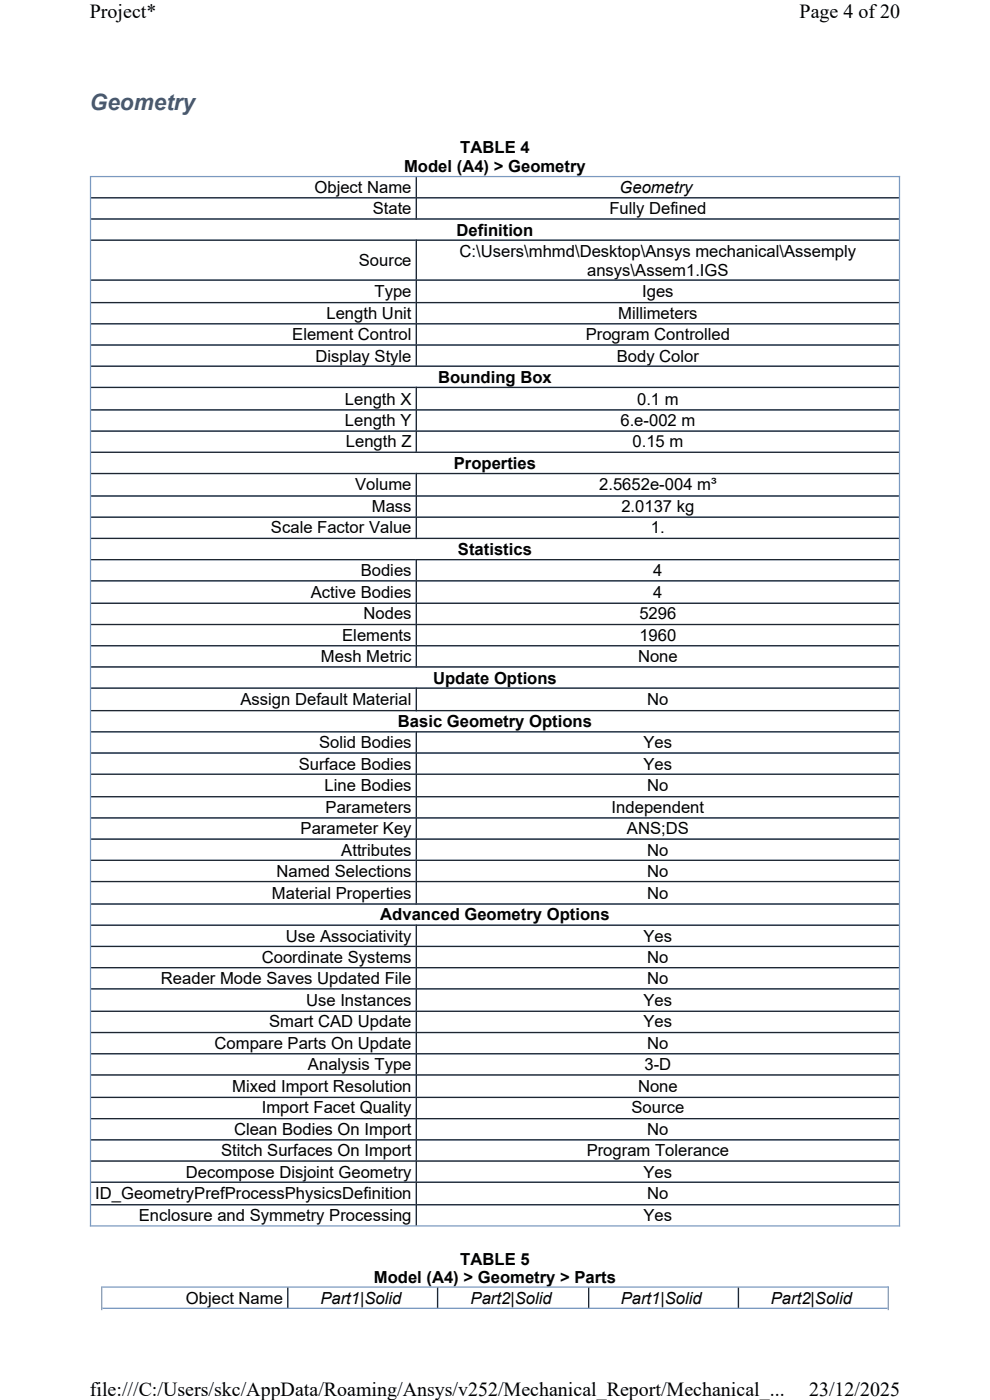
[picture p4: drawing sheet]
<svg xmlns="http://www.w3.org/2000/svg" width="210mm" height="297mm" viewBox="0 0 210 297" stroke-linecap="round" stroke-linejoin="round" font-family="sans-serif">
<defs><g id="words">
<text font-size="4.8" fill="#3b577d" x="19" y="23.4">Geometry</text>
<g font-size="4.2">
<text x="19" y="3.8">Project*</text>
<text x="169.5" y="3.8">Page 4 of20</text>
<text x="19" y="296">file:///C:/Users/skc/AppData/Roaming/Ansys/v252/Mechanical_Report/Mechanical_...</text>
<text x="171.5" y="296">23/12/2025</text>
</g>
<g font-size="3.5">
<text x="97.6" y="32.5">TABLE 4</text>
<text x="66.6" y="40.8">Object Name</text>
<text x="85.6" y="36.5">Model (A4) &gt; Geometry</text>
<text x="131.3" y="40.8">Geometry</text>
<text x="79" y="45.4">State</text>
<text x="129.1" y="45.4">Fully Defined</text>
<text x="96.8" y="49.9">Definition</text>
<text x="76.1" y="56.5">Source</text>
<text x="97.4" y="54.5">C:\Users\mhmd\Desktop\Ansys mechanical\Assemply</text>
<text x="124.4" y="58.4">ansys\Assem1.IGS</text>
<text x="79.4" y="63">Type</text>
<text x="136.1" y="63">Iges</text>
<text x="69.2" y="67.6">Length Unit</text>
<text x="131" y="67.6">Millimeters</text>
<text x="61.9" y="72.1">Element Control</text>
<text x="66.8" y="76.7">Display Style</text>
<text x="124.1" y="72.1">Program Controlled</text>
<text x="130.7" y="76.7">Body Color</text>
<text x="92.9" y="81.2">Bounding Box</text>
<text x="73.1" y="85.8">Length X</text>
<text x="135" y="85.8">0.1 m</text>
<text x="73.1" y="90.3">Length Y</text>
<text x="73.3" y="94.9">Length Z</text>
<text x="131.5" y="90.3">6.e-002 m</text>
<text x="134" y="94.9">0.15 m</text>
<text x="96.2" y="99.4">Properties</text>
<text x="75.3" y="104">Volume</text>
<text x="127" y="104">2.5652e-004 m³</text>
<text x="57.4" y="113.1">Scale Factor Value</text>
<text x="78.8" y="108.5">Mass</text>
<text x="131.7" y="108.5">2.0137 kg</text>
<text x="138" y="113.1">1.</text>
<text x="97.1" y="117.7">Statistics</text>
<text x="76.4" y="122.2">Bodies</text>
<text x="138.5" y="122.2">4</text>
<text x="65.9" y="126.8">Active Bodies</text>
<text x="77" y="131.3">Nodes</text>
<text x="135.5" y="131.3">5296</text>
<text x="138.5" y="126.8">4</text>
<text x="72.5" y="135.9">Elements</text>
<text x="135.5" y="135.9">1960</text>
<text x="68" y="140.4">Mesh Metric</text>
<text x="135.2" y="140.4">None</text>
<text x="51" y="149.5">Assign Default Material</text>
<text x="91.8" y="145">Update Options</text>
<text x="137.2" y="149.5">No</text>
<text x="84.3" y="154.1">Basic Geometry Options</text>
<text x="67.6" y="158.6">Solid Bodies</text>
<text x="136.4" y="158.6">Yes</text>
<text x="63.3" y="163.2">Surface Bodies</text>
<text x="68.8" y="167.8">Line Bodies</text>
<text x="136.4" y="163.2">Yes</text>
<text x="137.2" y="167.8">No</text>
<text x="69" y="172.3">Parameters</text>
<text x="129.6" y="172.3">Independent</text>
<text x="63.7" y="176.9">Parameter Key</text>
<text x="132.9" y="176.9">ANS;DS</text>
<text x="58.6" y="186">Named Selections</text>
<text x="72.3" y="181.4">Attributes</text>
<text x="137.2" y="181.4">No</text>
<text x="137.2" y="186">No</text>
<text x="57.6" y="190.5">Material Properties</text>
<text x="137.2" y="190.5">No</text>
<text x="80.6" y="195.1">Advanced Geometry Options</text>
<text x="60.6" y="199.6">Use Associativity</text>
<text x="136.4" y="199.6">Yes</text>
<text x="34.1" y="208.8">Reader Mode Saves Updated File</text>
<text x="55.5" y="204.2">Coordinate Systems</text>
<text x="137.2" y="204.2">No</text>
<text x="137.2" y="208.8">No</text>
<text x="64.9" y="213.3">Use Instances</text>
<text x="136.4" y="213.3">Yes</text>
<text x="57" y="217.9">Smart CAD Update</text>
<text x="136.4" y="217.9">Yes</text>
<text x="45.5" y="222.4">Compare Parts On Update</text>
<text x="65.3" y="227">Analysis Type</text>
<text x="136.6" y="227">3-D</text>
<text x="137.2" y="222.4">No</text>
<text x="49.2" y="231.5">Mixed Import Resolution</text>
<text x="135.2" y="231.5">None</text>
<text x="55.5" y="236.1">Import Facet Quality</text>
<text x="133.8" y="236.1">Source</text>
<text x="46.9" y="245.2">Stitch Surfaces On Import</text>
<text x="49.6" y="240.6">Clean Bodies On Import</text>
<text x="124.3" y="245.2">Program Tolerance</text>
<text x="137.2" y="240.6">No</text>
<text x="39.4" y="249.7">Decompose Disjoint Geometry</text>
<text x="136.4" y="249.7">Yes</text>
<text x="20.2" y="254.3">ID_GeometryPrefProcessPhysicsDefinition</text>
<text x="137.2" y="254.3">No</text>
<text x="29.4" y="258.9">Enclosure and Symmetry Processing</text>
<text x="136.4" y="258.9">Yes</text>
<text x="97.6" y="268.2">TABLE 5</text>
<text x="79.2" y="272.1">Model (A4) &gt; Geometry &gt; Parts</text>
<text x="39.4" y="276.5">Object Name</text>
<text x="67.9" y="276.5">Part1|Solid</text>
<text x="99.7" y="276.5">Part2|Solid</text>
<text x="131.6" y="276.5">Part1|Solid</text>
<text x="163.4" y="276.5">Part2|Solid</text>
</g>
</g></defs>
<g fill="none" stroke="#7a99c0" stroke-width=".26">
<path d="M19.2 37.3v222.8M19.3 37.4h171.5M88.2 37.6v9M190.6 37.3v222.8M19.3 41.9h171.2M19.3 46.4h171.2M19.3 50.9h171.2M19.3 59.4h171.2M88.2 50.8v27M19.3 64.2h171.2M19.3 68.7h171.2M19.3 73.2h171.2"/>
<path d="M19.3 77.7h171.2M19.3 82.2h171.2M19.3 86.9h171.2M19.3 91.4h171.2M19.3 95.9h171.2M88.2 82v14M19.3 100.4h171.2M19.3 105.2h171.2M19.3 109.7h171.2M19.3 114.2h171.2M19.3 118.7h171.2M88.2 100.3v14"/>
<path d="M88.2 118.5v23.1M19.3 123.2h171.2M19.3 127.9h171.2M19.3 132.4h171.2M19.3 136.9h171.2M19.3 141.4h171.2M19.3 145.9h171.2M19.3 150.7h171.2M19.3 155.2h171.2M19.3 159.7h171.2M88.2 145.8v5M88.2 155v36.8"/>
<path d="M19.3 164.2h171.2M19.3 168.9h171.2M19.3 173.4h171.2M19.3 177.9h171.2M19.3 182.4h171.2M19.3 186.9h171.2M19.3 191.7h171.2M19.3 196.2h171.2M88.2 196.1v63.7M19.3 200.7h171.2M19.3 205.2h171.2M19.3 209.7h171.2"/>
<path d="M19.3 214.4h171.2M19.3 218.9h171.2M19.3 223.4h171.2M19.3 227.9h171.2M19.3 232.7h171.2M19.3 237.2h171.2M19 260h171.8M19.3 241.7h171.2M19.3 246.2h171.2M19.3 250.7h171.2M19.3 255.5h171.2M21.6 272.8v5"/>
<path d="M21.7 272.9h166.7M21.7 277.4h166.4M61 273v4.5M92.7 273v4.5M124.8 273v4.5M156.5 273v4.5M188.3 272.8v5"/>
</g>
<g fill="none" stroke="#1e2630" stroke-width=".26">
<path d="M88.2 37.6v9M19.3 41.9h171.2M19.3 46.4h171.2M19.3 50.9h171.2M19.3 59.4h171.2M88.2 50.8v27M19.3 64.2h171.2M19.3 68.7h171.2M19.3 73.2h171.2M19.3 77.7h171.2M19.3 82.2h171.2M19.3 86.9h171.2"/>
<path d="M19.3 91.4h171.2M19.3 95.9h171.2M88.2 82v14M19.3 100.4h171.2M19.3 105.2h171.2M19.3 109.7h171.2M19.3 114.2h171.2M19.3 118.7h171.2M88.2 100.3v14M88.2 118.5v23.1M19.3 123.2h171.2M19.3 127.9h171.2"/>
<path d="M19.3 132.4h171.2M19.3 136.9h171.2M19.3 141.4h171.2M19.3 145.9h171.2M19.3 150.7h171.2M19.3 155.2h171.2M19.3 159.7h171.2M88.2 145.8v5M88.2 155v36.8M19.3 164.2h171.2M19.3 168.9h171.2M19.3 173.4h171.2"/>
<path d="M19.3 177.9h171.2M19.3 182.4h171.2M19.3 186.9h171.2M19.3 191.7h171.2M19.3 196.2h171.2M88.2 196.1v63.7M19.3 200.7h171.2M19.3 205.2h171.2M19.3 209.7h171.2M19.3 214.4h171.2M19.3 218.9h171.2M19.3 223.4h171.2"/>
<path d="M19.3 227.9h171.2M19.3 232.7h171.2M19.3 237.2h171.2M19.3 241.7h171.2M19.3 246.2h171.2M19.3 250.7h171.2M19.3 255.5h171.2M61 273v4.3M92.7 273v4.3M124.8 273v4.3M156.5 273v4.3"/>
</g>
<g fill="#fff">
<path d="M19 0h171.8v4.7h-171.8z" fill-rule="evenodd"/>
<path d="M19 292.3h171.8v4.6h-171.8z" fill-rule="evenodd"/>
</g>
<use href="#words"/>
</svg>
